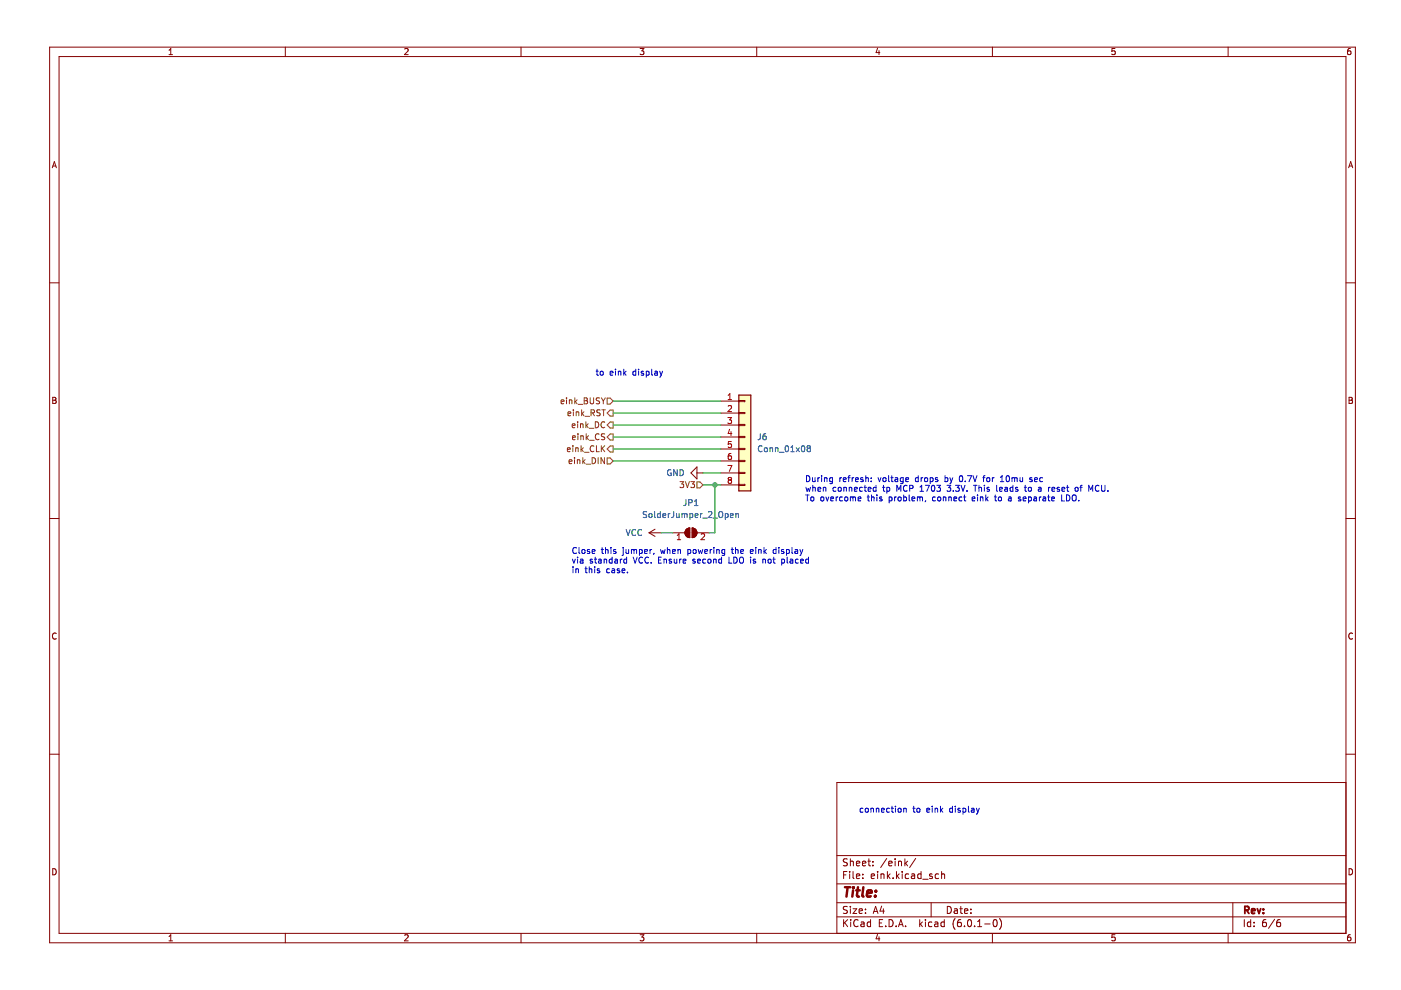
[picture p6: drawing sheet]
<svg xmlns="http://www.w3.org/2000/svg" width="297mm" height="210mm" viewBox="0 0 297 210" stroke-linecap="round" stroke-linejoin="round" font-family="sans-serif">
<path d="M.5 0h296.6v209.9h-296.6z" fill-rule="evenodd" fill="#fff" stroke="#fff" stroke-width=".21"/>
<g fill="none" stroke="#840000" stroke-width=".21">
<path d="M10.5 10h276.9v189.9h-276.9zM12.5 12h272.9v185.9h-272.9zM35.8 11.6h.8M35.8 10.7l.4-.4v1.3M60.5 10v2M85.8 10.4l.5-.1 .2 .4-.8 .9h.8M110.5 10v2M135.7 10.3h.8l-.4 .5 .4 .1v.6l-.2 .1-.6-.1M160.4 10v2M186.1 10.2l-.4 .9h.9M186.4 10.7v.9M210.4 10v2"/>
<path d="M236.4 10.3h-.6l-.1 .6 .6-.1 .1 .7-.2 .1-.5-.1M260.4 10v2M286.3 10.3h-.4l-.1 .3-.1 .7 .2 .3 .5-.1-.1-.7h-.4l-.2 .2M11.1 35.6l.4-1.3 .5 1.3M11.2 35.2h.6M285.9 35.6l.5-1.3 .4 1.3M286.1 35.2h.6M10.5 60h2M285.4 60h2M11.2 84.2h.4l.3 .3-.3 .4 .3 .1v.3l-.2 .2h-.5zM11.2 84.9h.4M147.8 99v2.5l-1.3-1.2z"/>
<path d="M152.8 85h3.9M152.8 87.6h3.9M152.8 90.1h3.9M152.8 92.7h3.9M152.8 95.2h3.9M152.8 97.7h3.9M156.7 84.9h1.2v.3h-1.2zM156.7 87.5h1.2v.2h-1.2zM156.7 90h1.2v.2h-1.2zM156.7 92.5h1.2v.3h-1.2zM156.7 95.1h1.2v.2h-1.2zM156.7 97.6h1.2v.3h-1.2z"/>
<path d="M286 84.2h.5l.2 .3-.2 .4 .2 .1 .1 .3-.3 .2h-.5zM286 84.9h.5M10.5 109.9h2M137.6 113h2.5M137.6 113l1.3 .7M138.9 112.2l-1.3 .8M142.7 113h2.5M145.5 112.2l.7-.2v2a1.02 1.02 0 0 1-.9-.6 1.02 1.02 0 0 1 .2-1.2zM146.7 112a1.02 1.02 0 0 1 1.1 1 1.02 1.02 0 0 1-1.1 1zM147.8 113h2.5M147.8 100.3h1.2M152.8 100.3h3.9"/>
<path d="M152.8 102.8h3.9M156.7 100.1h1.2v.3h-1.2zM156.7 102.7h1.2v.2h-1.2zM285.4 109.9h2M11.9 134.3a.58 .58 0 0 0-.8 .6 .58 .58 0 0 0 .8 .5M286.8 134.3a.58 .58 0 0 0-.8 .6 .58 .58 0 0 0 .8 .5M10.5 159.9h2M285.4 159.9h2M285.4 165.9h-108v32M11.2 184.2a.66 .66 0 0 1 .7 .6 .66 .66 0 0 1-.7 .7zM35.8 198.6l.4-.4v1.3M35.8 199.5h.8"/>
<path d="M60.5 197.9v2M85.8 198.3l.5-.1 .2 .4-.8 .9h.8M110.5 197.9v2M135.7 198.2h.8l-.4 .5 .4 .1v.6l-.2 .1-.6-.1M160.4 197.9v2M177.4 194.4h108M177.4 191.4h108M177.4 187.4h108M177.4 181.4h108M178.9 195v1.5M178.9 185.5h.5M179.1 195.6l.6 .9"/>
<path d="M179.6 184.8h-.7v1.5M179.6 192.2h-.5l-.2 .1v.4l.6 .3 .1 .4-.2 .3-.6-.1M179.6 182.2l-.5-.1-.2 .1v.5l.6 .2 .1 .4-.2 .3-.6-.1M179.7 195l-.8 .8M180.1 184.8v.1M180.1 185.3v1M180.3 182.1v1.5M180.3 192.2v.1M180.3 192.7v1M180.3 182.7l.2-.1 .4 .1v.9M180.4 195v.1M180.4 195.5v1"/>
<path d="M180.9 192.7h.7l-.7 1h.7M180.9 184.8v1.3l.2 .2M181.6 185.8l.7-.2-.1-.2-.4-.1-.2 .2v.7h.6M181.6 183.1l.7-.2-.1-.2-.4-.1-.2 .2v.7h.6M181.9 195.1a.71 .71 0 0 0-1 .5 .71 .71 0 0 0 .7 .9l.3-.2M182.1 193.2l.8-.2-.1-.3h-.4l-.3 .2 .1 .7h.6M182.6 195.5h.5l.1 1M182.9 183.1l.7-.2-.1-.2-.4-.1-.2 .2v.7h.6M182.9 186.1v.2M182.9 185.4v.1M183.2 195.8l-.5 .1-.2 .2 .2 .4 .5-.1M183.5 193.5v.2"/>
<path d="M183.5 192.7v.2M184 182.6h.6M184.2 182.1v1.3l.4 .2M184.6 195.5h-.5l-.2 .3 .1 .6h.6M184.6 195v1.5M184.7 185.8l.7-.2v-.2l-.5-.1-.2 .2 .1 .7h.6M185.1 183.4v.2M185.1 182.7v.1M185.1 193.7l.5-1.5 .5 1.5M185.3 193.2h.7M186.1 198.1l-.4 .9h.9M186.1 184.8v.1"/>
<path d="M186.1 185.3v1M186.4 198.6v.9M186.4 195.7h.5M186.8 185.4l.2-.1 .4 .1v.9M186.8 185.3v1M186.9 192.1l-.3 1.1h.9M187.1 195h-.7v1.5h.7M187.3 192.7v1M187.8 196.3v.2M188 182l-1.3 1.9M188.1 184.8v1.5M188.3 185.7l.4 .6"/>
<path d="M188.4 183.1l.7-.2v-.2l-.5-.1-.2 .2 .1 .7h.6M188.5 195a.76 .76 0 0 1 .9 .7 .76 .76 0 0 1-.9 .8zM188.7 185.3l-.6 .6M189.4 186.1v.2M189.8 182.1v.1M189.8 182.6v1M190 196.3v.2M190.1 184.8v1.5M190.2 185.7l.4 .6M190.5 196.5l.5-1.5 .5 1.5M190.5 182.7l.2-.1 .4 .1v.9M190.5 182.6v1"/>
<path d="M190.6 196h.8M190.6 185.3l-.5 .6M191.3 184.8v.1M191.3 185.3v1M191.9 182.1v1.5M192 196.3v.2M192 183l.4 .6M192.4 182.6l-.5 .6M192.6 185.4l-.4-.1-.3 .3 .2 .6h.5M193.3 185.4h.6v.9M193.9 185.6l-.5 .1-.2 .2 .2 .4 .5-.1M194.1 182l-1.2 1.9"/>
<path d="M195 195v1.5M195.1 195.9l.5 .6M195.3 185.4l-.4-.1-.3 .3 .1 .6h.6M195.3 184.8v1.5M195.6 195.5l-.6 .5M195.6 186.4h1.2M196.2 195v.1M196.2 195.5v1M197.4 191.4v3M197.6 195.5h-.5l-.2 .3 .1 .6h.6M197.6 185.4l-.3-.1-.2 .2v.2l.5 .2v.3h-.5M198.2 195.5h.6l.1 1"/>
<path d="M198.9 195.8l-.5 .1-.3 .2 .3 .4 .5-.1M199 185.4l-.4-.1-.3 .3 .1 .6h.6M199.6 185.4l.3-.1 .3 .1 .1 .9M199.6 184.8v1.5M200.2 195.5h-.4l-.3 .3 .1 .6h.6M200.2 195v1.5M200.9 192.2a.76 .76 0 0 1 .8 .7 .76 .76 0 0 1-.8 .8zM202.3 192.7h.6l.1 1M202.5 194.8a1.72 1.72 0 0 0 0 2.2M203 193l-.5 .1-.2 .2 .2 .4 .5-.1M203.5 192.7h.6M203.7 192.2v1.3l.4 .2"/>
<path d="M203.7 195h-.4a1.01 1.01 0 0 0 0 1.5l.5-.2v-.5l-.2-.3-.5 .1-.1 .2M204.5 193.2l.7-.2-.1-.3h-.4l-.2 .2 .1 .7h.5M204.5 196.3v.2M205.3 195.1l.2-.1a.8 .8 0 0 1 .5 .7 .8 .8 0 0 1-.5 .8l-.4-.6zM205.8 193.5v.2M205.8 192.7v.2M206.6 196.3v.2M207.3 196.5h.8M207.3 195.4l.4-.4v1.5M208.8 195.9h1.1M210.4 197.9v2M210.7 195.1l.2-.1a.8 .8 0 0 1 .5 .7 .8 .8 0 0 1-.5 .8l-.3-.6z"/>
<path d="M211.9 194.8a1.72 1.72 0 0 1 0 2.2M236.4 198.2h-.6l-.1 .6 .6-.1 .1 .7-.2 .1-.5-.1M260.4 197.9v2M261.4 191.4v6.5M263.8 195v1.5M265.2 195.5h-.5l-.2 .3 .1 .6h.6M265.2 195v1.5M265.9 196.3v.2M265.9 195.5v.2M268.4 195h-.4a1.01 1.01 0 0 0 0 1.5l.5-.2v-.5l-.3-.3-.4 .1-.1 .2M270.2 194.9l-1.2 1.9M271.4 195h-.4a1.01 1.01 0 0 0 0 1.5l.5-.2v-.5l-.3-.3-.4 .1-.1 .2"/>
<path d="M286 184.2a.66 .66 0 0 1 .8 .6 .66 .66 0 0 1-.8 .7zM286.3 198.2h-.4l-.1 .3-.1 .7 .2 .3 .5-.1-.1-.7h-.4l-.2 .2"/>
</g>
<path d="M263.9 193l.7-.1 .2-.2-.1-.4-.8-.1v1.5M264.3 193l.5 .7M265.4 193.2l.7-.2-.1-.3h-.4l-.2 .2v.7h.6M266.6 192.7l.3 1 .4-1M267.9 193.5v.2M267.9 192.7v.2" fill="none" stroke="#840000" stroke-width=".39"/>
<path d="M179.1 188.1h1.2M179.7 188.1l-.2 2M180.9 188.8l-.2 1.3M181 188.1l-.1 .2M181.5 188.8h.8M181.9 188.1l-.2 1.7 .1 .2 .3 .1M183 188.1l-.2 1.7 .3 .3M183.8 189.4l1-.2v-.3l-.6-.1-.3 .3v.9h.7M185.6 189.9v.2M185.7 188.9v.2" fill="none" stroke="#840000" stroke-width=".52"/>
<g fill="#840000" stroke="#840000" stroke-width=".21">
<path d="M145.5 112.2l.7-.2v2a1.02 1.02 0 0 1-.9-.6 1.02 1.02 0 0 1 .2-1.2z" fill-rule="evenodd"/>
<path d="M146.7 112a1.02 1.02 0 0 1 1.1 1 1.02 1.02 0 0 1-1.1 1z" fill-rule="evenodd"/>
</g>
<g fill="none" stroke="#a90000" stroke-width=".21">
<path d="M154.3 88.5h.8l-.4 .5 .3 .1v.6l-.1 .1-.6-.1M154.3 98.7h.9l-.6 1.3M154.4 84.7h.7M154.4 83.8l.3-.3v1.2M154.4 86.1l.5-.1 .2 .4-.8 .9h.8M154.7 91l-.3 .9h.8M155 96.2h-.4l-.2 .3v.7l.2 .2 .4-.1v-.6l-.4-.1-.2 .3M155 91.5v.8M155 93.6h-.6v.6h.6v.6l-.1 .1-.5-.1M143.6 114.4h.7M143.6 113.5l.4-.3v1.2M148.7 113.3l.5-.1 .2 .3-.8 .9h.8"/>
<path d="M154.6 101.8l-.2-.3 .2-.3h.3l.2 .3-.2 .3M154.6 101.8l-.2 .2v.3l.2 .2h.3l.2-.2-.1-.4-.1-.1M154.6 101.8h.3"/>
</g>
<g fill="none" stroke="#006464" stroke-width=".21">
<path d="M142.2 99.6a.58 .58 0 0 0-.7 .6 .58 .58 0 0 0 .8 .5v-.4h-.2M143.6 99.6v1.2l-.7-1.2v1.2M144.2 99.6a.64 .64 0 0 1 .7 .6 .64 .64 0 0 1-.7 .6zM161.2 92l-.1 1.1-.4 .1M161.6 94.6a.56 .56 0 0 0-.8 .5 .56 .56 0 0 0 .8 .5M162.2 95l.3-.1 .2 .3v.3l-.2 .3-.5-.3zM162.4 92h-.4l-.2 .3-.1 .7 .3 .2 .4-.1v-.6l-.4-.1-.3 .3M163.3 95h.4l.1 .8M163.3 94.9v.9M164.4 95h.5v.8M164.4 94.9v.9M165.3 95.9h.9"/>
<path d="M166.6 94.6l.2-.1a.68 .68 0 0 1 .4 .6 .68 .68 0 0 1-.4 .7l-.3-.5zM167.7 95.8h.7M167.7 94.9l.3-.4v1.3M168.8 94.9l.7 .9M169.5 94.9l-.7 .9M170 94.6l.2-.1a.68 .68 0 0 1 .4 .6 .68 .68 0 0 1-.4 .7l-.3-.5zM171.4 95l-.3-.2 .3-.3 .3 .1 .1 .1-.2 .3M171.4 95l-.3 .3v.2l.3 .3h.2l.2-.3v-.3l-.2-.2M171.4 95h.2M132.8 112.3l.4 1.2 .4-1.2M134.8 112.4a.56 .56 0 0 0-.8 .5 .56 .56 0 0 0 .8 .5M136 112.4a.56 .56 0 0 0-.8 .5 .56 .56 0 0 0 .8 .5"/>
<path d="M137.1 108.5l-.7 .1v.3l.6 .3 .1 .3-.2 .2h-.5M137.6 109l.2-.1 .4 .1-.1 .7-.5-.1zM138.8 108.5v1.1l.2 .1M140 108.9h-.4l-.2 .2 .1 .6h.5M140 108.5v1.2M140.5 109.3l.6-.1v-.3h-.4l-.2 .2 .1 .6h.5M141.7 108.9v.8M142.1 108.9l-.4 .2M142.8 108.5v1.1l-.4 .1M143.4 108.9l.1 .8 .5-.1M144 108.9v.8M144.6 109l.4-.1 .1 .2"/>
<path d="M144.6 108.9v.8M145.1 109.1l.2-.2h.3l.1 .8M145.1 109.1v.6M145.4 105.9v1.1l-.4 .2M146 106.6l.6-.1 .1-.5-.7-.1v1.3M146.3 108.9h.3l.3 .2-.1 .6h-.5M146.3 108.9v1.3M147.3 107.2h.7M147.3 106.3l.3-.4v1.3M147.4 109.3l.6-.1-.1-.3h-.3l-.2 .2v.6h.5M148.5 108.9v.8M148.9 108.9l-.4 .2"/>
<path d="M149 109.9h1M150.2 108.6l.5-.1 .2 .3-.7 .9h.7M151.2 109.9h.9M152.4 108.6l.3-.1a.43 .43 0 0 1 .5 .4v.4a.42 .42 0 0 1-.4 .5 .42 .42 0 0 1-.4-.5zM153.8 108.9h.3l.3 .2-.1 .6h-.5M153.8 108.9v1.3M154.9 109.3l.6-.1-.1-.3h-.4l-.1 .2v.6h.5M156 109l.5-.1 .1 .8M156 108.9v.8"/>
</g>
<path d="M156.7 83.8h2.5v20.3h-2.5z" fill-rule="evenodd" fill="#ffffc2" stroke="#ffffc2" stroke-width=".25"/>
<path d="M156.7 83.8h2.5v20.3h-2.5z" fill="none" stroke="#840000" stroke-width=".25"/>
<g fill="none" stroke="#725600" stroke-width=".21">
<path d="M119 85.2l.6-.1-.1-.3h-.4l-.1 .2v.6h.5M120.1 84.3v.2M120.1 84.8v.8M120.3 95.3l.6-.1-.1-.2-.3-.1-.2 .2 .1 .6h.4M120.4 87.7l.6-.1v-.2l-.4-.1-.2 .2 .1 .6h.5M120.7 97.9l.6-.1-.1-.3h-.4l-.1 .1v.6h.5M120.7 84.9l.5-.1 .1 .8M120.7 84.8v.8M121.3 90.3l.6-.2v-.2l-.4-.1-.2 .2 .1 .6h.5M121.4 92.8l.6-.1-.1-.3h-.3l-.2 .2v.6h.5M121.4 94.5v.1M121.4 94.9v.9"/>
<path d="M121.6 86.9v.1M121.6 87.3v.9M121.8 97v.2M121.8 97.5v.8M121.9 84.3v1.3M122 85.1l.4 .5M122 95h.5l.1 .8M122 94.9v.9M122.2 87.4h.5v.8M122.2 87.3v.9M122.4 84.8l-.5 .5M122.4 97.6l.5-.1 .1 .8"/>
<path d="M122.4 97.5v.8M122.5 89.4v.1M122.5 89.8v.9M122.5 92v.1M122.5 92.4v.8M122.6 85.7h1M123.1 90l.5-.1v.8M123.1 89.8v.9M123.1 92.5l.5-.1 .1 .8M123.1 92.4v.8M123.2 94.5v1.3M123.3 86.9v1.3"/>
<path d="M123.3 95.3l.4 .5M123.4 87.7l.4 .5M123.6 97v1.3M123.7 97.8l.3 .5M123.7 94.9l-.5 .5M123.8 87.3l-.5 .5M123.9 84.3h.4l.2 .3-.2 .4 .2 .1 .1 .3-.3 .2h-.4zM123.9 85h.4M123.9 95.9h1M124 88.3h1M124 97.5l-.4 .4M124.2 89.4v1.3"/>
<path d="M124.3 92v1.2M124.3 98.4h1M124.3 90.2l.4 .5M124.4 92.7l.4 .5M124.7 89.8l-.5 .5M124.8 92.4l-.5 .5M125 90.8h.9M125 93.4h1M125.1 84.3v1.1l.3 .2h.2l.3-.2v-1.1M125.3 87.6l.6-.1 .1-.5-.7-.1v1.3M125.6 97a.64 .64 0 0 1 .7 .7 .64 .64 0 0 1-.7 .6zM125.6 87.6l.4 .6"/>
<path d="M125.9 94.6a.56 .56 0 0 0-.8 .5 .56 .56 0 0 0 .8 .5M126.2 89.4a.64 .64 0 0 1 .8 .7 .64 .64 0 0 1-.8 .6zM126.5 94.5v1.3h.6M126.8 97v1.3M127 92.1a.56 .56 0 0 0-.8 .5 .56 .56 0 0 0 .8 .5M127.1 84.4l-.6 .1v.3l.5 .3 .1 .3-.2 .2h-.5M127.2 86.9h-.4l-.3 .2 .1 .3 .6 .3v.3l-.7 .1M127.5 84.3l.4 .7M127.5 94.5v1.3M127.6 86.9h.7M127.7 95l.5 .8M127.9 85v.6"/>
<path d="M128 86.9v1.3M128.2 97v1.3l-.8-1.3v1.3M128.2 92h-.5l-.2 .2 .1 .3 .6 .2v.4l-.7 .1M128.2 89.5a.56 .56 0 0 0-.8 .6 .56 .56 0 0 0 .8 .5M128.2 94.5l-.7 .7M128.3 84.3l-.4 .7M128.7 90.1l.7-.6h.6v1.3h-.6zM128.7 92.7l.7-.7h.6v1.3h-.6zM128.7 84.4h.7l.6 .6-.6 .7h-.7zM128.7 97.1h.7l.6 .6-.6 .7h-.7zM129.4 86.9h.6v1.3h-.6l-.7-.6zM129.4 94.6h.6v1.2h-.6l-.7-.6z"/>
<path d="M144.2 102.1h.8l-.5 .5 .4 .1v.6l-.2 .1-.5-.1M145.3 102.1l.4 1.3 .5-1.3M146.5 102.1h.8l-.5 .5 .4 .1v.6l-.2 .1-.5-.1M147.8 102.2h.6l.6 .6-.6 .6h-.6z"/>
</g>
<g fill="none" stroke="#0000c2" stroke-width=".21">
<path d="M126.4 78.7h.5M126.6 78.3v1.1l.3 .2M127.3 78.8l.2-.1 .3 .1v.7l-.5-.1zM129.3 79.1l.7-.1-.1-.2-.4-.1-.2 .2 .1 .6h.5M130.5 78.3v.1M130.5 78.7v.9M131.1 78.8h.5v.8M131.1 78.7v.9M132.3 78.3v1.3M132.4 79.1l.3 .5M132.7 78.7l-.4 .5M134.8 78.8l-.4-.1-.2 .3 .1 .5h.5"/>
<path d="M134.8 78.3v1.3M135.4 78.3v.1M135.4 78.7v.9M136.4 78.8l-.3-.1-.2 .2 .1 .2 .4 .1v.3h-.5M137 78.8l.4-.1 .2 .3-.1 .5h-.5M137 78.7v1.3M138.2 78.3v1.1l.2 .2M138.8 78.8h.5l.1 .8M139.4 79l-.6 .3 .2 .3 .4-.1M139.9 78.7l.3 .9M140.2 79.6l-.3 .4M140.5 78.7l-.3 .9"/>
<path d="M121.4 118.6l.3 .8 .3-.8M122.2 116.2a.56 .56 0 0 0-.8 .5 .56 .56 0 0 0 .8 .5M122.5 118.1v.1M122.5 118.6v.8M122.8 116.1v1.1l.1 .2M123.1 118.6h.4l.1 .8M123.5 116.6l.3-.1 .2 .3v.3l-.2 .3-.4-.3zM123.6 118.9l-.6 .2 .2 .3 .4-.1M125 116.6l-.3-.1-.2 .2 .1 .2 .4 .1v.3h-.5M125.5 116.9l.6-.1v-.2l-.4-.1-.2 .2 .1 .6h.5M125.6 118.6h-.3l-.2 .1 .1 .2 .4 .1v.3h-.5M126 118.6h.5"/>
<path d="M126.2 118.1v1.1l.3 .2M126.9 118.6h.5l.1 .8M127.5 118.9l-.6 .2 .2 .3 .4-.1M127.5 116.5h.5M127.7 116.1v1.1l.3 .2M128.1 118.7l.5-.1v.8M128.1 118.6v.8M128.4 116.6h.5v.8M128.4 116.1v1.3M129.5 116.1v.1M129.5 116.5v.9M129.8 118.6h-.4l-.2 .2 .1 .5h.5"/>
<path d="M129.8 118.1v1.3M130.4 118.6h.5v.8M130.6 116.6l-.3-.1-.2 .2v.2l.5 .1v.3h-.5M130.9 118.9l-.6 .2 .2 .3 .4-.1M131.5 118.6v.8M131.9 118.6l-.4 .2M132.1 116.1v.1M132.1 116.5v1.1l-.2 .2M132.7 116.5l.1 .8 .5-.1M132.9 118.6h-.4l-.2 .2 .1 .5h.5M132.9 118.1v1.3M133.3 116.5v.9"/>
<path d="M133.9 116.6l.3-.1 .2 .2M133.9 116.5v.9M134.2 118.1l.5 1.3 .4-1.3M134.4 116.7l.2-.2 .3 .1 .1 .8M134.4 116.7v.7M135.6 116.6l.3-.1 .3 .3-.1 .5h-.5M135.6 116.5v1.3M136.2 118.2a.56 .56 0 0 0-.8 .6 .56 .56 0 0 0 .8 .5M136.7 116.9l.6-.1-.1-.2-.4-.1-.1 .2v.6h.5M137.5 118.2a.56 .56 0 0 0-.8 .6 .56 .56 0 0 0 .8 .5M137.8 116.5v.9M138.1 119.3v.1"/>
<path d="M138.2 116.5l-.4 .3M138.7 117.3l-.2 .2M139.6 118.7h.4M140 116.5l.3 .9 .2-.6 .3 .6 .2-.9M140.2 118.1h-.6v1.3h.6M140.8 118.7l.5-.1v.8M140.8 118.6v.8M141.5 116.6h.5v.8M141.5 116.1v1.3M142.3 118.6h-.3l-.1 .1v.2l.4 .1v.3h-.4M142.6 116.9l.6-.1-.1-.2-.3-.1-.2 .2v.6h.5M142.9 118.6l.1 .7h.5"/>
<path d="M143.5 118.6v.8M143.7 116.6h.5l.1 .8M143.7 116.5v.9M144.1 118.6v.8M144.5 118.6l-.4 .2M144.8 119l.6-.1v-.3h-.4l-.2 .1 .1 .6h.5M145.8 116.6l.4-.1 .3 .3-.2 .5h-.5M145.8 116.5v1.3M147 116.6l.2-.1 .3 .1v.7l-.5-.1zM147.4 118.6h-.3l-.2 .1v.2l.5 .1v.3h-.5M147.9 119l.6-.1-.1-.3h-.3l-.2 .1 .1 .6h.4M148 116.5l.3 .9 .2-.6 .3 .6 .2-.9"/>
<path d="M149.4 116.9l.6-.1v-.2l-.4-.1-.2 .2 .1 .6h.5M149.6 118.6h-.4l-.2 .2 .1 .5h.5M150.1 118.7l.2-.1 .4 .1-.1 .6h-.5zM150.6 116.5v.9M150.9 116.5l-.3 .3M151.3 118.7l.5-.1v.8M151.3 118.6v.8M151.4 116.1v.1M151.4 116.5v.9M152 116.6h.4l.1 .8M152 116.5v.9M153 118.6h-.4l-.2 .2 .1 .5h.5"/>
<path d="M153 118.1v1.3M153.6 116.6l-.3-.1-.3 .3 .2 .5h.4M153.6 116.5v1l-.2 .3-.3-.1M154.6 118.1v1.3h.6M155 116.5h.5M155.2 116.1v1.1l.3 .2M155.6 118.1a.64 .64 0 0 1 .7 .7 .64 .64 0 0 1-.7 .6zM155.9 116.6h.5l.1 .8M155.9 116.1v1.3M156.9 118.3l.2-.2a.43 .43 0 0 1 .5 .5v.4a.42 .42 0 0 1-.4 .4 .42 .42 0 0 1-.4-.4zM157 116.9l.6-.1v-.2l-.4-.1-.2 .2 .1 .6h.5M159.1 116.9l.6-.1-.1-.2-.3-.1-.2 .2v.6h.5"/>
<path d="M159.1 118.1v.1M159.1 118.6v.8M160.2 118.6h-.3l-.2 .1 .1 .2 .4 .1v.3h-.5M160.2 116.1v.1M160.2 116.5v.9M160.8 116.6h.5l.1 .8M160.8 116.5v.9M161.7 118.7l.5-.1 .1 .8M161.7 118.6v.8M162 116.1v1.3M162.1 116.9l.4 .5M162.5 116.5l-.5 .5"/>
<path d="M162.9 118.7l.2-.1 .3 .1v.6h-.5zM163.9 118.6h.4M164 118.1v1.1l.3 .2M164.5 116.6l-.3-.1-.3 .3 .1 .5h.5M164.5 116.1v1.3M165.1 116.1v.1M165.1 116.5v.9M165.7 118.6h.4l.2 .2-.1 .5h-.5M165.7 118.6v1.2M166.2 116.6l-.3-.1-.2 .2v.2l.5 .1v.3h-.5M166.8 116.6l.3-.1 .3 .3-.2 .5h-.4M166.8 116.5v1.3"/>
<path d="M166.9 118.1v1.1l.2 .2M167.5 118.6h.5l.1 .8M167.9 116.1v1.1l.2 .2M168.1 118.9l-.6 .2 .2 .3 .4-.1M168.6 116.6h.5v.8M169.1 116.8l-.6 .3 .2 .3 .4-.1M169.2 118.6h-.3l-.3 .2 .2 .5h.4M169.6 116.5l.3 .9M169.7 119l.6-.1v-.3h-.4l-.2 .1 .1 .6h.5M169.9 117.4l-.3 .4M170.2 116.5l-.3 .9M170.8 104.9h.7"/>
<path d="M170.9 103.3l.2 .9 .3-.6 .2 .6 .2-.9M171 100.9a.64 .64 0 0 1 .7 .6 .64 .64 0 0 1-.7 .6zM171.2 104.9v1.3M171.4 118.6h-.3l-.3 .2 .1 .5h.5M171.4 118.1v1.3M172 105.4h.3l.3 .2v.4l-.3 .2-.4-.2zM172.3 101.3v.8l.5-.1M172.3 102.9v1.3M172.3 103.4h.5l.1 .8M172.8 101.3v.8M173.4 101.3v.8M173.4 103.7l.6-.1v-.2l-.4-.1-.2 .2 .1 .6h.5"/>
<path d="M173.8 101.3l-.4 .2M174.1 105.5l.2-.1 .3 .1v.6h-.5zM174.2 100.9v.1M174.2 101.3v.8M174.6 103.4h.4l.1 .8M174.6 103.3v.9M174.8 101.4l.5-.1v.8M174.8 101.3v.8M175.1 105.4l.3 .8 .3-.8M176.1 105.8l.6-.1v-.3h-.4l-.2 .1 .1 .6h.5M176.5 101.3h-.4l-.2 .2 .1 .6h.5M176.5 101.3v1l-.2 .2h-.3"/>
<path d="M177.2 103.4l-.3-.1-.3 .3 .1 .5h.5M177.3 105.4v.8M177.6 105.4l-.3 .2M177.8 103.4l.3-.1 .3 .3v.3l-.3 .3-.4-.3zM178.1 101.3v.8M178.4 101.3l-.3 .2M178.6 105.4h-.4l-.2 .2 .1 .5h.5M178.8 101.7l.6-.1-.1-.3h-.3l-.2 .2 .1 .6h.4M178.9 103.4h.5l.1 .8M178.9 103.3v.9M179.2 105.5l.1-.1 .4 .1-.1 .6h-.4zM179.8 101.3h.4"/>
<path d="M180.1 103.4h.4l.1 .8M180.1 103.3v.9M180.2 100.9l-.3 .1v1.1M180.3 105.5l.4-.1 .1 .1M180.3 105.4v.8M180.7 101.3v.8M180.8 105.5l.2-.1h.3l.1 .8M180.8 105.5v.7M181 101.3l-.3 .2M181.1 103.7l.7-.1-.1-.2-.4-.1-.2 .2 .1 .6h.5M181.4 101.7l.6-.1-.1-.3h-.3l-.2 .2 .1 .6h.4M181.9 105.8l.6-.1v-.3h-.4l-.2 .1 .1 .6h.5"/>
<path d="M182.8 103.4l-.3-.1-.3 .3 .2 .5h.4M183 101.3h-.3l-.2 .2v.1l.5 .2v.3h-.5M183.2 103.3h.5M183.4 102.9v1.1l.3 .2M183.6 101.4l.4-.1 .1 .8M183.6 100.9v1.2M183.9 105.4h.5M184 104.9v1.1l.4 .2M184 103.7l.7-.1-.1-.2-.4-.1-.2 .2 .1 .6h.5M184.7 102v.1M184.7 101.3v.2M184.8 105.5l.5-.1v.8"/>
<path d="M184.8 104.9v1.3M185.7 103.4l-.3-.1-.3 .3 .2 .5h.4M185.7 102.9v1.3M185.9 104.9v.2M185.9 105.4v.8M186.2 101.3l.3 .8 .3-.8M187 105.4h-.4l-.1 .1v.2l.5 .1v.3h-.5M187.1 103.3h.5M187.3 101.4l.1-.1 .4 .1-.1 .7-.4-.1zM187.3 102.9v1.1l.3 .2M188 103.4l.4-.1 .2 .3-.1 .5h-.5M188 103.3v1.3"/>
<path d="M188.4 100.9v1l.2 .2M188.5 105.4h.4l.2 .2-.1 .5h-.5M188.5 105.4v1.2M188.9 101.3h.5M189.1 100.9v1l.3 .2M189.7 105.4v.8M189.8 101.3h.5v.8M190 105.4l-.3 .2M190.2 104.2v-1.3l.4 .9 .4-.9v1.3M190.3 101.6l-.6 .2 .2 .3h.4M190.5 105.4h.3l.3 .2v.4l-.3 .2-.4-.2zM191.5 101.3h-.4l-.2 .2 .1 .6h.5"/>
<path d="M191.5 101.3v1l-.3 .2h-.3M191.6 105.4h.4l.2 .2-.1 .5h-.5M191.6 104.9v1.3M192 101.7l.6-.1v-.3h-.4l-.2 .2 .1 .6h.5M192.3 103a.56 .56 0 0 0-.8 .5 .56 .56 0 0 0 .8 .5M192.8 104.9v1.1l.1 .2M192.9 103.6l.6-.1v-.5l-.6-.1v1.3M193.4 105.8l.6-.1-.1-.3h-.4l-.1 .1v.6h.5M194.5 105.5l.4-.1 .1 .1M194.5 105.4v.8M194.7 101.3h-.4l-.2 .2 .1 .6h.5M194.7 100.9v1.2"/>
<path d="M195 104.2h.8M195 103.3l.4-.4v1.3M195 105.5l.2-.1h.3l.1 .8M195 105.5v.7M195.3 101.3v.8M195.7 101.3l-.4 .2M196.1 101.3h.3l.3 .2v.4l-.3 .2-.4-.2zM196.2 102.9h.8l-.5 1.3M196.3 106.1l-.2 .3M197.2 101.3h.4l.2 .2-.1 .6h-.5M197.2 101.3v1.2M197.6 103l.2-.1a.68 .68 0 0 1 .4 .6 .68 .68 0 0 1-.4 .7l-.3-.5z"/>
<path d="M198.3 105.4h-.3l-.3 .2 .1 .5h.5M198.6 102.9h.8l-.4 .5 .3 .1v.5l-.1 .2-.6-.2M198.8 101.3h-.3l-.2 .2 .1 .1 .4 .2v.3h-.5M198.9 105.4h.3l.3 .2v.4l-.3 .2-.4-.2zM200 105.5l.5-.1v.8M200 105.4v.8M200.4 101.3h.3l.3 .2-.1 .6h-.5M200.4 100.9v1.2M200.8 102.9h.8l-.4 .5 .3 .1v.5l-.2 .2-.5-.2M201.2 105.5l.4-.1 .1 .8M201.2 105.4v.8M201.4 101.3l.3 .8"/>
<path d="M201.7 102.1l-.3 .4M202 101.3l-.3 .8M202.1 104v.2M202.2 105.8l.6-.1v-.3h-.4l-.2 .1 .1 .6h.5M202.6 102.9h.8l-.4 .5 .3 .1v.5l-.2 .2-.5-.2M203.5 101l.2-.1a.68 .68 0 0 1 .4 .6 .68 .68 0 0 1-.4 .6l-.3-.5zM203.8 102.9l.4 1.3 .4-1.3M203.9 105.4h-.3l-.3 .2 .2 .5h.4M204.3 105.4h.5M204.5 104.9v1.1l.3 .2M204.7 102v.1M205 104v.2"/>
<path d="M205.1 100.9h.9l-.6 1.2M206.1 105.8l.6-.1v-.3h-.4l-.2 .1 .1 .6h.5M206.3 100.9l.4 1.2 .4-1.2M206.4 102.9h.7M206.8 102.9v1.3M207.3 104.9v.2M207.3 105.4v.8M207.6 103.4h.4l.1 .8M207.6 102.9v1.3M207.9 105.5l.4-.1 .1 .8M207.9 105.4v.8M208.3 101.3h.5"/>
<path d="M208.7 102.9v.1M208.7 103.3v.9M208.8 100.9l-.3 .1v1.1M209 104.9v1.3M209.1 105.7l.4 .5M209.3 101.3h.3l.3 .2v.4l-.3 .2-.4-.2zM209.5 105.4l-.5 .4M209.7 103.4l-.3-.1-.1 .2v.2l.4 .1v.3h-.4M210.4 101.3v.8M210.8 101.3l-.4 .2M210.8 105.4h.5M211 104.9v1.1l.3 .2"/>
<path d="M211.3 102.9v1.1l.2 .2M211.7 105.5l.2-.1 .4 .1-.1 .6h-.5zM211.9 103.7l.6-.1v-.2l-.4-.1-.2 .2 .1 .6h.5M212.1 102.1h.7M212.1 101.2l.4-.3v1.2M213.1 103.4h.4l.1 .8M213.4 101l.2-.1a.68 .68 0 0 1 .4 .6 .68 .68 0 0 1-.4 .6l-.3-.5zM213.6 103.6l-.6 .3 .2 .3 .4-.1M213.8 105.4h.5l.1 .8M214.4 105.7l-.6 .2 .2 .3 .4-.1M214.6 101.4l.3-.1 .2 .2M214.6 101.3v.8"/>
<path d="M214.8 103.4l-.4-.1-.3 .3 .2 .5h.5M214.8 102.9v1.3M215.1 101.5l.2-.2h.3l.1 .8M215.1 101.5v.6M215.8 103.4l-.3-.1-.2 .2 .1 .2 .4 .1v.3h-.5M216.3 101.3v.8l.5-.1M216.4 105.4h-.3l-.2 .1 .1 .2 .4 .1v.3h-.5M216.8 101.3v.8M216.9 105.8l.6-.1v-.3h-.4l-.2 .1 .1 .6h.5M217.2 103.3h.5M217.4 102.9v1.1l.3 .2M218.1 105.4h.3l.3 .2-.1 .5h-.5"/>
<path d="M218.1 105.4v1.2M218.1 103.4l.3-.1 .3 .3v.3l-.3 .3-.4-.3zM218.8 101.3h-.3l-.2 .2 .1 .1 .4 .2v.3h-.5M219.2 105.4h.5l.1 .8M219.3 101.7l.7-.1-.1-.3h-.4l-.2 .2 .1 .6h.5M219.8 105.7l-.6 .2 .1 .3 .5-.1M220.2 103.4h.5v.8M220.4 105.4v.8M220.7 103.6l-.6 .3 .2 .3 .4-.1M220.7 105.4l-.3 .2M221 101.3h-.3l-.3 .2 .2 .6h.4M221.2 105.4h.4l.1 .8"/>
<path d="M221.7 105.7l-.6 .2 .2 .3 .4-.1M222.1 105.4h.5M222.3 103.3v.9M222.3 104.9v1.1l.3 .2M222.7 103.3l-.4 .3M223 105.8l.6-.1-.1-.3h-.3l-.2 .1v.6h.5M223 103.7l.6-.1v-.2l-.4-.1-.2 .2 .1 .6h.5M224.6 103.4l-.3-.1-.2 .2 .1 .2 .4 .1v.3h-.5M225.1 104.9v1.3h.6M225.1 103.7l.7-.1-.1-.2-.4-.1-.2 .2 .1 .6h.5M226.1 103.3h.5M226.1 104.9a.64 .64 0 0 1 .7 .7 .64 .64 0 0 1-.7 .6z"/>
<path d="M226.3 102.9v1.1l.3 .2M227.4 105.1l.2-.2a.43 .43 0 0 1 .6 .5v.4a.42 .42 0 0 1-.5 .4 .42 .42 0 0 1-.4-.4zM228 103.4l.2-.1 .3 .1v.7l-.5-.1zM228.7 106.1v.1M229 103.3h.4M229.4 102.9l-.3 .2v1.1M230.8 104.2v-1.3l.5 .9 .4-.9v1.3M233 103a.56 .56 0 0 0-.8 .5 .56 .56 0 0 0 .8 .5M233.6 102.9v1l.2 .3 .4-.1 .1-.2v-1M234.9 104v.2M121.5 120.2v.1M121.5 120.6v.8"/>
<path d="M122.1 120.6v.8M122.1 120.7h.5v.7M124 120.6h.5M124.2 120.2v1.1l.3 .1M124.9 120.7h.5l.1 .7M124.9 120.2v1.2M126.1 120.2v.1M126.1 120.6v.8M127.1 120.7l-.3-.1-.2 .2 .1 .2 .4 .1v.3h-.5M129.2 120.7l-.3-.1-.3 .2 .1 .6h.5M129.8 120.7h.5v.7M130.3 120.9l-.6 .2 .2 .3h.4"/>
<path d="M131.3 120.7l-.3-.1-.1 .2v.2l.4 .1v.3h-.4M131.9 121l.6-.1-.1-.2-.3-.1-.2 .2v.6h.5M133 121.3v.1M183 171.4h-.4l-.2 .2 .1 .6h.5M183.5 171.5l.2-.1 .3 .1v.7l-.5-.1zM184.7 171.4v.8M184.7 171.5l.4-.1 .1 .8M185.8 171.5l.5-.1v.8M185.8 171.4v.8M186.9 171.8l.6-.1-.1-.3h-.3l-.2 .1 .1 .7h.4M188.6 171.4h-.4l-.2 .2 .1 .6h.5M188.9 171.4h.5"/>
<path d="M189.1 170.9v1.1l.3 .2M189.9 170.9v.2M189.9 171.4v.8M190.5 171.4h.3l.3 .2v.4l-.3 .2-.4-.2zM191.6 171.4v.8M191.6 171.5l.5-.1v.8M193.5 171.4h.5M193.7 170.9v1.1l.3 .2M194.4 171.5l.2-.1 .4 .1-.1 .7-.5-.1zM196.5 171.8l.6-.1-.1-.3h-.3l-.2 .1 .1 .7h.4M197.6 170.9v.2M197.6 171.4v.8"/>
<path d="M198.3 171.5l.4-.1 .1 .8M198.3 171.4v.8M199.4 170.9v1.3M199.5 171.7l.4 .5M199.9 171.4l-.5 .5M201.9 171.4h-.3l-.3 .2 .2 .6h.4M201.9 170.9v1.3M202.5 170.9v.2M202.5 171.4v.8M203.6 171.4h-.3l-.2 .1v.2l.5 .2v.3h-.5M204.2 171.4h.3l.3 .2-.1 .6h-.5M204.2 171.4v1.2"/>
<path d="M205.3 170.9v1.1l.2 .2M206 171.4h.5v.8M206.5 171.7l-.6 .2 .2 .3h.4M207 171.4l.3 .8M207.3 172.2l-.3 .4M207.6 171.4l-.3 .8"/>
</g>
<path d="M130 92.7h22.8M130 90.1h22.8M130 87.6h22.8M130 97.7h22.8M130 95.2h22.8M130 85h22.8M140.1 113h2.6M149 102.8h3.8M149 100.3h3.8M151.6 102.8v10.2h-1.3" fill="none" stroke="#009600" stroke-width=".21"/>
<circle cx="151.6" cy="102.8" r=".46" fill="#009600" stroke="#009600" stroke-width=".21"/>
</svg>
